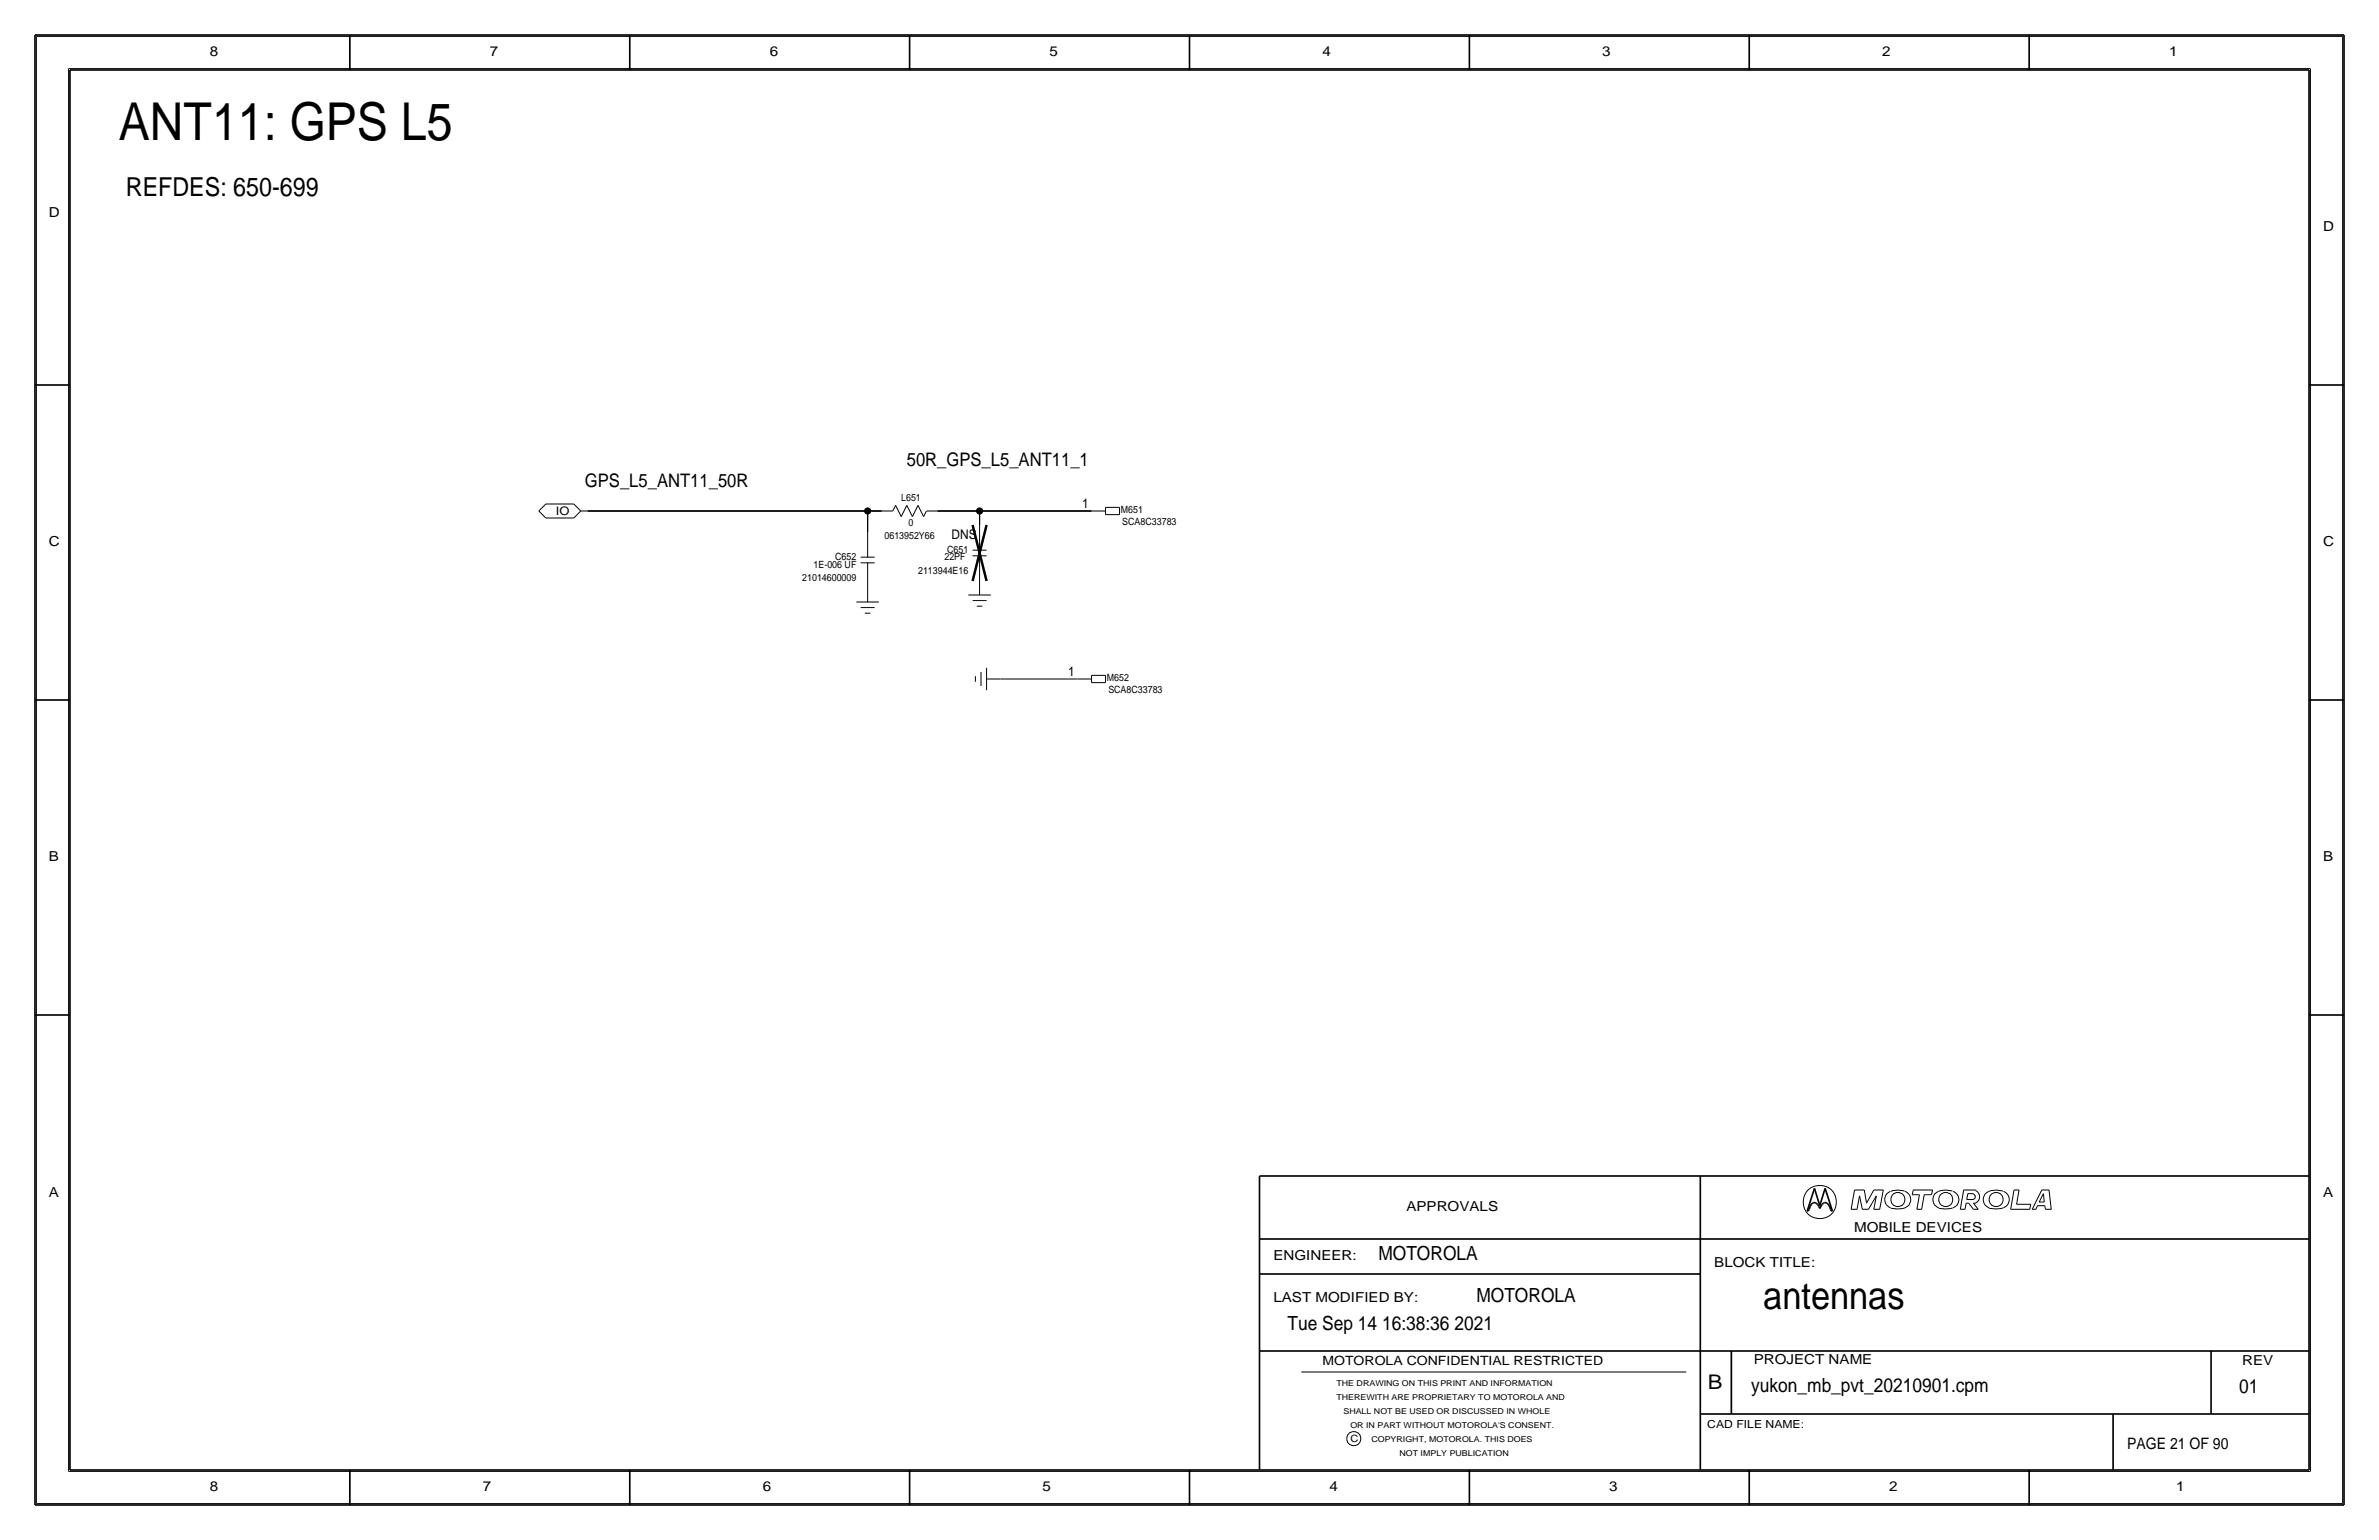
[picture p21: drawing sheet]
<svg xmlns="http://www.w3.org/2000/svg" width="432mm" height="279mm" viewBox="0 0 432 279" stroke-linecap="round" stroke-linejoin="round" font-family="sans-serif">
<defs><g id="words">
<text font-size="9.5" x="21.6" y="25.4">ANT11: GPS L5</text>
<text font-size="7" x="320" y="237.5">antennas</text>
<text font-size="4.7" x="22.9" y="35.6">REFDES: 650-699</text>
<text font-size="3.7" x="310" y="252.1">B</text>
<g font-size="3.5">
<text x="250.2" y="228.6">MOTOROLA</text>
<text x="268" y="236.2">MOTOROLA</text>
<text x="233.7" y="241.3">Tue Sep 14 16:38:36 2021</text>
<text x="317.9" y="252.6">yukon_mb_pvt_20210901.cpm</text>
<text x="406.4" y="252.7">01</text>
</g>
<g font-size="3.4">
<text x="106.2" y="88.4">GPS_L5_ANT11_50R</text>
<text x="164.6" y="84.6">50R_GPS_L5_ANT11_1</text>
</g>
<text font-size="2.9" x="386.1" y="262.9">PAGE 21 OF 90</text>
<g font-size="2.5">
<text x="38.1" y="10.2">8</text>
<text x="88.9" y="10.2">7</text>
<text x="139.7" y="10.2">6</text>
<text x="190.5" y="10.2">5</text>
<text x="240" y="10.2">4</text>
<text x="290.8" y="10.2">3</text>
<text x="341.6" y="10.2">2</text>
<text x="393.7" y="10.2">1</text>
<text x="8.9" y="39.4">D</text>
<text x="421.6" y="41.9">D</text>
<text x="8.9" y="99.1">C</text>
<text x="421.6" y="99.1">C</text>
<text x="8.9" y="156.2">B</text>
<text x="421.6" y="156.2">B</text>
<text x="8.9" y="217.2">A</text>
<text x="255.3" y="219.7">APPROVALS</text>
<text x="421.6" y="217.2">A</text>
<text x="336.5" y="223.5">MOBILE DEVICES</text>
<text x="231.1" y="228.6">ENGINEER:</text>
<text x="311.1" y="229.9">BLOCK TITLE:</text>
<text x="231.1" y="236.2">LAST MODIFIED BY:</text>
<text x="318.3" y="247.5">PROJECT NAME</text>
<text x="407" y="247.6">REV</text>
<text x="38.1" y="270.5">8</text>
<text x="87.6" y="270.5">7</text>
<text x="138.4" y="270.5">6</text>
<text x="189.2" y="270.5">5</text>
<text x="241.3" y="270.5">4</text>
<text x="292.1" y="270.5">3</text>
<text x="342.9" y="270.5">2</text>
<text x="395" y="270.5">1</text>
</g>
<g font-size="2.4">
<text x="196.4" y="92.2">1</text>
<text x="172.7" y="97.8">DNS</text>
<text x="193.9" y="122.7">1</text>
</g>
<text font-size="2.3" x="240" y="247.6">MOTOROLA CONFIDENTIAL RESTRICTED</text>
<text font-size="2.1" x="100.9" y="93.4">IO</text>
<text font-size="2" x="309.9" y="259.1">CAD FILE NAME:</text>
<g font-size="1.8">
<text x="163.6" y="91">L651</text>
<text x="164.9" y="95.4">0</text>
<text x="203.5" y="93.1">M651</text>
<text x="203.7" y="95.2">SCA8C33783</text>
<text x="151.6" y="101.6">C652</text>
<text x="160.5" y="97.8">0613952Y66</text>
<text x="171.4" y="101.6">22PF</text>
<text x="171.9" y="100.3">C651</text>
<text x="145.6" y="105.4">21014600009</text>
<text x="147.7" y="103.1">1E-006 UF</text>
<text x="166.6" y="104.1">2113944E16</text>
<text x="200.9" y="123.6">M652</text>
<text x="201.2" y="125.7">SCA8C33783</text>
<text x="245.1" y="261.6">C</text>
</g>
<g font-size="1.5">
<text x="242.6" y="251.5">THE DRAWING ON THIS PRINT AND INFORMATION</text>
<text x="242.6" y="254">THEREWITH ARE PROPRIETARY TO MOTOROLA AND</text>
<text x="243.8" y="256.5">SHALL NOT BE USED OR DISCUSSED IN WHOLE</text>
<text x="245.1" y="259.1">OR IN PART WITHOUT MOTOROLA'S CONSENT.</text>
<text x="248.9" y="261.6">COPYRIGHT, MOTOROLA. THIS DOES</text>
<text x="254" y="264.2">NOT IMPLY PUBLICATION</text>
</g>
</g></defs>
<!-- layer: Nets -->
<path d="M106.7 92.7h50.8zM157.5 92.7h2.5zM157.5 92.7v3.8zM170.2 92.7h7.6zM177.8 92.7v2.5zM177.8 92.7h20.3zM181.6 123.2h14z" fill="none" stroke="#000" stroke-width=".18"/>
<g fill="#000" stroke="#000" stroke-width=".18">
<circle cx="157.5" cy="92.7" r=".56"/>
<circle cx="177.8" cy="92.7" r=".56"/>
</g>
<!-- layer: Components -->
<g fill="none" stroke="#000" stroke-width=".18">
<path d="M97.8 92.7l1.3 1.3zM99.1 91.4l-1.3 1.3zM99.1 94h5zM99.1 91.4h5zM104.1 91.4l1.3 1.3zM105.4 92.7h1.3zM105.4 92.7l-1.3 1.3zM157.5 96.5v4.6zM160 92.7h2.1zM162.6 91.7l-.5 1zM162.6 91.7l1 2zM164.6 91.7l-1 2z"/>
<path d="M164.6 91.7l1 2zM166.6 91.7l-1 2zM166.6 91.7l1 2zM168.1 92.7l-.5 1zM168.1 92.7h2.1zM176.5 99.8h2.6zM177.8 95.2v4.6zM198.1 92.7h2.6zM200.7 92v1.4zM200.7 92h2.5zM200.7 93.4h2.5zM203.2 92v1.4z"/>
<path d="M155.4 109.2h4.1zM156.2 101.1h2.5zM156.2 102.1h2.5zM156.2 110.2h2.5zM157 111.3h1zM157.5 102.1v4.6zM157.5 106.7v2.5zM175.8 107.9h4zM176.5 100.8h2.6zM176.5 109h2.6zM177.3 110h1zM177.8 100.8v4.6z"/>
<path d="M177.8 105.4v2.5zM177 122.7v1zM178.1 121.9v2.6zM179.1 123.2h2.5zM179.1 121.2v4zM195.6 123.2h2.5zM198.1 122.5v1.4zM198.1 122.5h2.6zM198.1 123.9h2.6zM200.7 122.5v1.4z"/>
</g>
<path d="M176.5 95.2l2.6 10.2zM179.1 95.2l-2.6 10.2z" fill="none" stroke="#000" stroke-width=".45"/>
<!-- layer: Page Border and Title Block -->
<g fill="none" stroke="#000" stroke-width=".3">
<path d="M6.3 6.4v266.7zM6.4 6.4h419zM12.7 12.7h406.4zM12.7 12.7v254zM63.5 6.4v6.3zM114.3 6.4v6.3zM165.1 6.4v6.3zM215.9 6.3v6.4zM266.7 6.4v6.3zM317.5 6.4v6.3zM368.3 6.4v6.3zM419.1 12.7v254z"/>
<path d="M425.4 6.4v266.7zM6.3 69.8h6.4zM419.1 69.8h6.3zM6.3 127h6.4zM419.1 127h6.3zM6.3 184.1h6.4zM419.1 184.1h6.3zM228.6 213.4v53.3zM228.6 213.4h190.5zM308.6 213.4v53.3zM328 219.7h.2zM328.4 219.4l-.2 .3z"/>
<path d="M328.6 218.8l-.2 .6zM328.8 218.5l-.2 .3zM329 218.3l.2-.1zM329 218.3l-.2 .2zM329.2 218.2h.2zM329.3 215.6l-1.3 4.1zM329.3 215.6l1 3.1zM329.4 218.2l.2 .1zM329.6 218.3l.3 .2zM329.9 218.5l.2 .3zM330.1 218.8l.2 .5zM330.5 218.8l-.2 .5z"/>
<path d="M330.8 218.5l-.3 .3zM331 218.3l-.2 .2zM331 218.3l.2-.1zM331.2 218.2h.2zM331.3 215.6l1.3 4.1zM331.3 215.6l-1 3.1zM331.4 218.2l.2 .1zM331.6 218.3l.2 .2zM331.8 218.5l.2 .3zM332 218.8l.3 .6zM332.3 219.4l.1 .3zM332.4 219.7h.2z"/>
<path d="M228.6 231.1h80zM228.6 224.8h190.5zM228.6 245.1h190.5zM308.6 256.5h110.5zM314.2 245.1v11.4zM383.5 256.5v10.2zM401.3 245.1v11.4zM6.4 273h419zM12.7 266.7h406.4zM63.5 266.7v6.4zM114.3 266.7v6.4zM165.1 266.7v6.4z"/>
<path d="M215.9 266.7v6.3zM266.7 266.7v6.4zM317.5 266.7v6.4zM368.3 266.7v6.4z"/>
</g>
<g fill="none" stroke="#000" stroke-width=".18">
<path d="M6.6 6.6h418.6zM6.6 6.6v266.2zM12.4 12.4v254.6zM12.4 12.4h407zM419.4 12.4v254.6zM425.2 6.6v266.2zM336 219.4h1.1zM336.6 215.9h1.8zM336.6 215.9l-.6 3.5zM337.5 217l-.4 2.4zM337.5 217l.5 2.4zM338 219.4h1.1z"/>
<path d="M338.4 215.9l.4 2.4zM340.1 219.4h1.1zM340.1 215.9h1.7zM340.1 215.9l-1.3 2.4zM340.6 217l-1.5 2.4zM340.6 217l-.5 2.4zM341.8 215.9l-.6 3.5zM343.1 216.2a1.6 1.6 0 0 0-1 1.5 1.6 1.6 0 0 0 1.1 1.5M345.7 216.1h-.2a4 4 0 0 0-2.3 .1M345.7 216.2a1.59 1.59 0 0 1 1.1 1.5 1.59 1.59 0 0 1-1.1 1.5 5.1 5.1 0 0 1-2.5 0M347.1 216.8h1.3zM347.3 215.9l-.2 .9z"/>
<path d="M347.3 215.9h3.5zM347.9 219.4h.9zM348.4 216.8l-.5 2.6zM349.2 216.8l-.4 2.6zM349.2 216.8h1.4zM350.8 215.9l-.2 .9zM354.4 216.1a3.1 3.1 0 0 0-3.3 .7 1.62 1.62 0 0 0 .8 2.4M354.4 219.2a5.1 5.1 0 0 1-2.5 0M354.5 216.2a1.59 1.59 0 0 1 1 1.5 1.59 1.59 0 0 1-1 1.5M355.8 219.4h.9zM356.4 215.9h2.2zM356.4 215.9l-.6 3.5z"/>
<path d="M356.9 218.3l-.2 1.1zM356.9 218.3h.4zM357 217.6h1.2zM357.2 216.6l-.2 1zM357.2 216.6h1zM357.3 218.3l.9 1.1zM358.1 216.7a.5 .5 0 0 1 .4 .4 .5 .5 0 0 1-.4 .5M358.2 218.3l.9 1.1zM358.2 218.3h.4zM358.2 219.4h.9zM358.5 216a1.24 1.24 0 0 1 .8 1.1 1.24 1.24 0 0 1-.8 1.2M363.5 216.1a3.1 3.1 0 0 0-3.3 .7 1.62 1.62 0 0 0 .8 2.4"/>
<path d="M363.6 219.2a5.1 5.1 0 0 1-2.6 0M363.6 216.2a1.59 1.59 0 0 1 1.1 1.5 1.59 1.59 0 0 1-1.1 1.5M364.9 219.4h3.5zM365.6 215.9l-.7 3.5zM365.6 215.9h.9zM366 218.5h2.6zM366.5 215.9l-.5 2.6zM368.6 218.5l-.2 .9zM368.9 219.4h.6zM369.8 218.7h1.3zM369.8 218.7l-.3 .7zM370.1 218.1h.9z"/>
<path d="M370.6 215.9l-1.7 3.5zM370.6 215.9h1.3zM370.9 216.6l-.8 1.5zM370.9 216.6l.1 1.5zM371.1 218.7l.1 .7zM371.2 219.4h1.1zM371.9 215.9l.4 3.5zM236.2 248.9h69.9zM6.6 272.8h418.6zM12.4 267h407z"/>
<circle cx="330.3" cy="218.1" r="3"/>
<circle cx="344.5" cy="217.6" r="1.28"/>
<circle cx="353.2" cy="217.6" r="1.28"/>
<circle cx="362.3" cy="217.6" r="1.28"/>
<circle cx="245.7" cy="261" r="1.28"/>
</g>
<use href="#words"/>
</svg>
